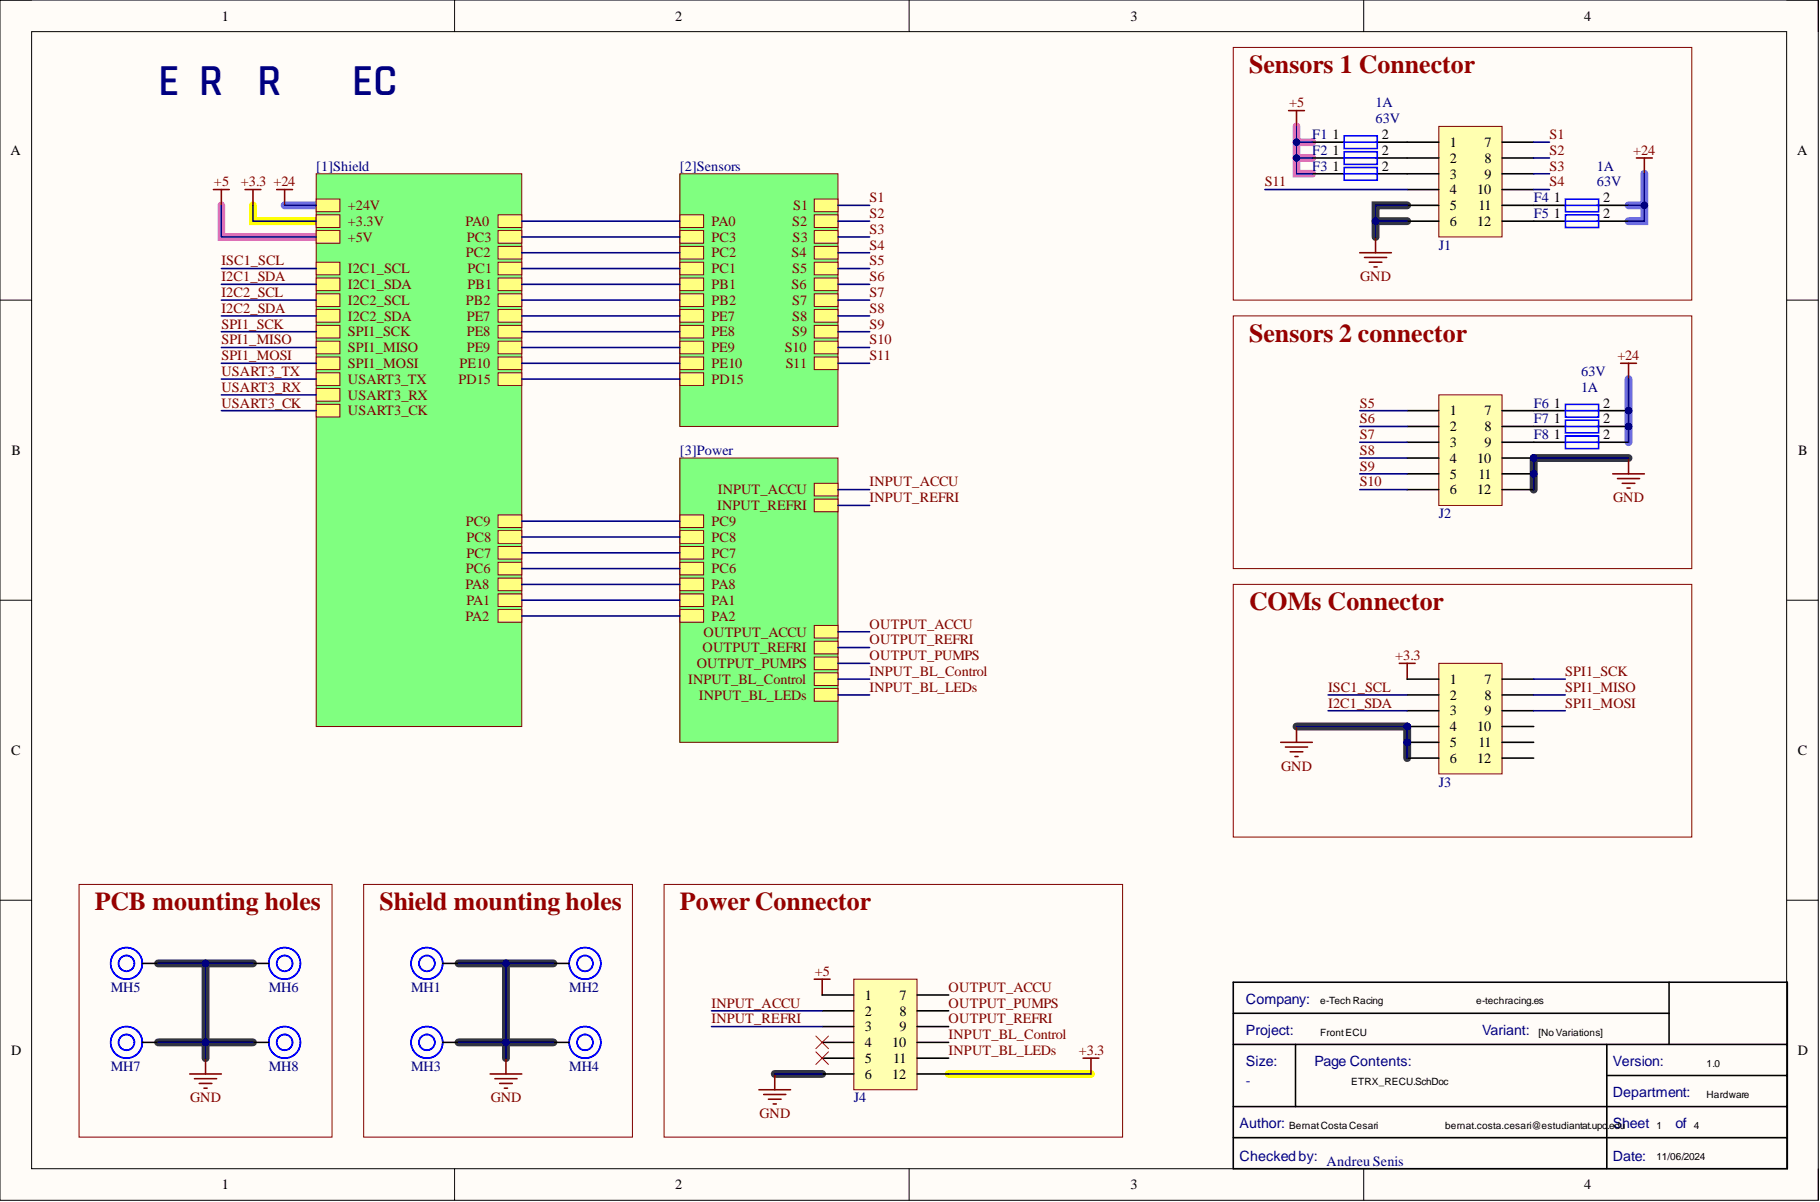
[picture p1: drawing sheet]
<svg xmlns="http://www.w3.org/2000/svg" width="292mm" height="193mm" viewBox="0 0 292 193" stroke-linecap="round" stroke-linejoin="round" font-family="sans-serif">
<defs><g id="words">
<text font-size="7.2" fill="#000080" x="25.4" y="15.3">ETRX Rear ECU</text>
<g font-size="4.1" fill="#980000">
<text x="200.5" y="11.8">Sensors 1 Connector</text>
<text x="200.5" y="54.9">Sensors 2 connector</text>
<text x="200.5" y="98">COMs Connector</text>
<text x="15.2" y="146.1">PCB mounting holes</text>
<text x="60.9" y="146.1">Shield mounting holes</text>
<text x="109.1" y="146.1">Power Connector</text>
</g>
<g font-size="2.3">
<text x="35.6" y="3.3">1</text>
<text x="108.4" y="3.3">2</text>
<text x="181.4" y="3.3">3</text>
<text x="254.3" y="3.3">4</text>
<text x="213.8" y="22.3">1</text>
<text x="221.8" y="22.3">2</text>
<text x="232.7" y="23.6">1</text>
<text x="238.3" y="23.6">7</text>
<text x="1.7" y="24.9">A</text>
<text x="213.8" y="24.9">1</text>
<text x="213.8" y="27.4">1</text>
<text x="221.8" y="24.9">2</text>
<text x="221.8" y="27.4">2</text>
<text x="232.7" y="26.1">2</text>
<text x="232.7" y="28.7">3</text>
<text x="238.3" y="26.1">8</text>
<text x="238.3" y="28.7">9</text>
<text x="288.4" y="24.9">A</text>
<text x="232.7" y="31.2">4</text>
<text x="232.7" y="33.7">5</text>
<text x="237.1" y="31.2">10</text>
<text x="237.3" y="33.7">11</text>
<text x="249.4" y="32.5">1</text>
<text x="249.4" y="35">1</text>
<text x="257.3" y="32.5">2</text>
<text x="257.3" y="35">2</text>
<text x="232.7" y="36.3">6</text>
<text x="237.1" y="36.3">12</text>
<text x="249.4" y="65.4">1</text>
<text x="257.3" y="65.4">2</text>
<text x="232.7" y="66.7">1</text>
<text x="232.7" y="69.2">2</text>
<text x="232.7" y="71.8">3</text>
<text x="238.3" y="66.7">7</text>
<text x="238.3" y="69.2">8</text>
<text x="238.3" y="71.8">9</text>
<text x="249.4" y="68">1</text>
<text x="249.4" y="70.5">1</text>
<text x="257.3" y="68">2</text>
<text x="257.3" y="70.5">2</text>
<text x="1.9" y="73">B</text>
<text x="232.7" y="74.3">4</text>
<text x="232.7" y="76.8">5</text>
<text x="237.1" y="74.3">10</text>
<text x="237.3" y="76.8">11</text>
<text x="288.6" y="73">B</text>
<text x="232.7" y="79.4">6</text>
<text x="237.1" y="79.4">12</text>
<text x="232.7" y="109.8">1</text>
<text x="232.7" y="112.3">2</text>
<text x="238.3" y="109.8">7</text>
<text x="238.3" y="112.3">8</text>
<text x="232.7" y="114.9">3</text>
<text x="232.7" y="117.4">4</text>
<text x="232.7" y="119.9">5</text>
<text x="237.1" y="117.4">10</text>
<text x="237.3" y="119.9">11</text>
<text x="238.3" y="114.9">9</text>
<text x="1.8" y="121.2">C</text>
<text x="232.7" y="122.5">6</text>
<text x="237.1" y="122.5">12</text>
<text x="288.5" y="121.2">C</text>
<text x="138.8" y="160.5">1</text>
<text x="144.4" y="160.5">7</text>
<text x="138.8" y="163">2</text>
<text x="138.8" y="165.6">3</text>
<text x="144.4" y="163">8</text>
<text x="144.4" y="165.6">9</text>
<text x="1.8" y="169.4">D</text>
<text x="138.8" y="168.1">4</text>
<text x="138.8" y="170.6">5</text>
<text x="138.8" y="173.2">6</text>
<text x="143.2" y="168.1">10</text>
<text x="143.2" y="173.2">12</text>
<text x="143.4" y="170.6">11</text>
<text x="288.5" y="169.4">D</text>
<text x="35.6" y="190.9">1</text>
<text x="108.4" y="190.9">2</text>
<text x="181.4" y="190.9">3</text>
<text x="254.3" y="190.9">4</text>
</g>
<g font-size="2.3" fill="#800000">
<text x="206.9" y="17.2">+5</text>
<text x="248.7" y="22.3">S1</text>
<text x="34.3" y="29.9">+5</text>
<text x="38.7" y="29.9">+3.3 +24</text>
<text x="203" y="29.9">S11</text>
<text x="248.7" y="24.9">S2</text>
<text x="248.7" y="27.4">S3</text>
<text x="248.7" y="29.9">S4</text>
<text x="262.1" y="24.9">+24</text>
<text x="55.8" y="33.7">+24V</text>
<text x="127.3" y="33.7">S1</text>
<text x="139.6" y="32.5">S1</text>
<text x="139.6" y="35">S2</text>
<text x="55.8" y="36.3">+3.3V</text>
<text x="55.8" y="38.8">+5V</text>
<text x="74.7" y="36.3">PA0</text>
<text x="74.8" y="41.3">PC2</text>
<text x="74.9" y="38.8">PC3</text>
<text x="114.2" y="38.8">PC3</text>
<text x="114.2" y="41.3">PC2</text>
<text x="114.2" y="36.3">PA0</text>
<text x="127" y="41.3">S4</text>
<text x="127.1" y="36.3">S2</text>
<text x="127.2" y="38.8">S3</text>
<text x="139.6" y="37.5">S3</text>
<text x="139.6" y="40.1">S4</text>
<text x="35.5" y="42.6">ISC1_SCL</text>
<text x="35.5" y="45.1">I2C1_SDA</text>
<text x="35.5" y="47.7">I2C2_SCL</text>
<text x="55.8" y="43.9">I2C1_SCL</text>
<text x="55.8" y="46.4">I2C1_SDA</text>
<text x="75" y="43.9">PC1</text>
<text x="75" y="46.4">PB1</text>
<text x="114.2" y="43.9">PC1</text>
<text x="114.2" y="46.4">PB1</text>
<text x="127" y="46.4">S6</text>
<text x="127.1" y="43.9">S5</text>
<text x="139.6" y="42.6">S5</text>
<text x="139.6" y="45.1">S6</text>
<text x="139.6" y="47.7">S7</text>
<text x="218.3" y="45.1">GND</text>
<text x="35.5" y="50.2">I2C2_SDA</text>
<text x="35.5" y="52.7">SPI1_SCK</text>
<text x="55.8" y="48.9">I2C2_SCL</text>
<text x="55.8" y="51.5">I2C2_SDA</text>
<text x="74.8" y="48.9">PB2</text>
<text x="74.9" y="51.5">PE7</text>
<text x="114.2" y="48.9">PB2</text>
<text x="114.2" y="51.5">PE7</text>
<text x="127.1" y="48.9">S7</text>
<text x="127.1" y="51.5">S8</text>
<text x="139.6" y="50.2">S8</text>
<text x="139.6" y="52.7">S9</text>
<text x="35.5" y="55.3">SPI1_MISO</text>
<text x="35.5" y="57.8">SPI1_MOSI</text>
<text x="55.8" y="54">SPI1_SCK</text>
<text x="55.8" y="56.5">SPI1_MISO</text>
<text x="55.8" y="59.1">SPI1_MOSI</text>
<text x="73.8" y="59.1">PE10</text>
<text x="74.9" y="54">PE8</text>
<text x="74.9" y="56.5">PE9</text>
<text x="114.2" y="54">PE8</text>
<text x="114.2" y="56.5">PE9</text>
<text x="114.2" y="59.1">PE10</text>
<text x="125.9" y="56.5">S10</text>
<text x="126.1" y="59.1">S11</text>
<text x="127.1" y="54">S9</text>
<text x="139.6" y="55.3">S10</text>
<text x="139.6" y="57.8">S11</text>
<text x="259.6" y="57.8">+24</text>
<text x="35.5" y="60.4">USART3_TX</text>
<text x="35.5" y="62.9">USART3_RX</text>
<text x="35.5" y="65.4">USART3_CK</text>
<text x="55.8" y="61.6">USART3_TX</text>
<text x="55.8" y="64.2">USART3_RX</text>
<text x="73.6" y="61.6">PD15</text>
<text x="114.2" y="61.6">PD15</text>
<text x="218.2" y="65.4">S5</text>
<text x="55.8" y="66.7">USART3_CK</text>
<text x="218.2" y="70.5">S7</text>
<text x="218.2" y="68">S6</text>
<text x="218.2" y="73">S8</text>
<text x="218.2" y="75.6">S9</text>
<text x="115.1" y="81.9">INPUT_REFRI</text>
<text x="115.2" y="79.4">INPUT_ACCU</text>
<text x="139.6" y="78.1">INPUT_ACCU</text>
<text x="139.6" y="80.6">INPUT_REFRI</text>
<text x="218.2" y="78.1">S10</text>
<text x="258.9" y="80.6">GND</text>
<text x="74.8" y="84.4">PC9</text>
<text x="74.9" y="87">PC8</text>
<text x="74.9" y="89.5">PC7</text>
<text x="114.2" y="84.4">PC9</text>
<text x="114.2" y="87">PC8</text>
<text x="114.2" y="89.5">PC7</text>
<text x="74.7" y="94.6">PA8</text>
<text x="74.8" y="92">PC6</text>
<text x="114.2" y="94.6">PA8</text>
<text x="114.2" y="92">PC6</text>
<text x="74.7" y="99.6">PA2</text>
<text x="74.9" y="97.1">PA1</text>
<text x="114.2" y="97.1">PA1</text>
<text x="114.2" y="99.6">PA2</text>
<text x="139.6" y="100.9">OUTPUT_ACCU</text>
<text x="111.8" y="107.3">OUTPUT_PUMPS</text>
<text x="112.8" y="104.7">OUTPUT_REFRI</text>
<text x="112.9" y="102.2">OUTPUT_ACCU</text>
<text x="139.6" y="103.5">OUTPUT_REFRI</text>
<text x="139.6" y="106">OUTPUT_PUMPS</text>
<text x="223.9" y="106">+3.3</text>
<text x="110.5" y="109.8">INPUT_BL_Control</text>
<text x="112.2" y="112.3">INPUT_BL_LEDs</text>
<text x="139.6" y="108.5">INPUT_BL_Control</text>
<text x="139.6" y="111.1">INPUT_BL_LEDs</text>
<text x="213.2" y="111.1">ISC1_SCL</text>
<text x="213.2" y="113.6">I2C1_SDA</text>
<text x="251.2" y="108.5">SPI1_SCK</text>
<text x="251.2" y="111.1">SPI1_MISO</text>
<text x="251.2" y="113.6">SPI1_MOSI</text>
<text x="205.6" y="123.7">GND</text>
<text x="114.2" y="161.8">INPUT_ACCU</text>
<text x="130.8" y="156.7">+5</text>
<text x="152.3" y="159.2">OUTPUT_ACCU</text>
<text x="152.3" y="161.8">OUTPUT_PUMPS</text>
<text x="114.2" y="164.3">INPUT_REFRI</text>
<text x="152.3" y="166.8">INPUT_BL_Control</text>
<text x="152.3" y="164.3">OUTPUT_REFRI</text>
<text x="152.3" y="169.4">INPUT_BL_LEDs</text>
<text x="173.1" y="169.4">+3.3</text>
<text x="30.5" y="177">GND</text>
<text x="78.7" y="177">GND</text>
<text x="121.9" y="179.5">GND</text>
</g>
<g font-size="2.3" fill="#000080">
<text x="220.8" y="17.2">1A</text>
<text x="210.6" y="22.3">F1</text>
<text x="220.8" y="19.8">63V</text>
<text x="50.8" y="27.4">[1]Shield</text>
<text x="109.1" y="27.4">[2]Sensors</text>
<text x="210.6" y="24.9">F2</text>
<text x="210.6" y="27.4">F3</text>
<text x="256.3" y="27.4">1A</text>
<text x="256.3" y="29.9">63V</text>
<text x="246.1" y="32.5">F4</text>
<text x="246.1" y="35">F5</text>
<text x="230.9" y="40.1">J1</text>
<text x="246.1" y="65.4">F6</text>
<text x="253.8" y="62.9">1A</text>
<text x="253.8" y="60.4">63V</text>
<text x="246.1" y="68">F7</text>
<text x="246.1" y="70.5">F8</text>
<text x="109.1" y="73">[3]Power</text>
<text x="230.9" y="83.2">J2</text>
<text x="230.9" y="126.3">J3</text>
<text x="17.8" y="159.2">MH5</text>
<text x="43.1" y="159.2">MH6</text>
<text x="66" y="159.2">MH1</text>
<text x="91.4" y="159.2">MH2</text>
<text x="200" y="161.2">Company:</text>
<text x="200" y="166.2">Project:</text>
<text x="237.9" y="166.2">Variant:</text>
<text x="17.8" y="171.9">MH7</text>
<text x="43.1" y="171.9">MH8</text>
<text x="66" y="171.9">MH3</text>
<text x="91.4" y="171.9">MH4</text>
<text x="200" y="171.1">Size:</text>
<text x="211" y="171.1">Page Contents:</text>
<text x="258.8" y="171.1">Version:</text>
<text x="137" y="177">J4</text>
<text x="200" y="174.2">-</text>
<text x="258.8" y="176.1">Department:</text>
<text x="198.9" y="181.1">Author:</text>
<text x="258.8" y="181.1">Sheet</text>
<text x="268.9" y="181.1">of</text>
<text x="198.9" y="186.4">Checked by:</text>
<text x="212.9" y="187.1">Andreu Senis</text>
<text x="258.8" y="186.4">Date:</text>
</g>
<g font-size="1.6">
<text x="211.9" y="161.3">e-Tech Racing</text>
<text x="236.9" y="161.3">e-techracing.es</text>
<text x="211.9" y="166.2">FrontECU</text>
<text x="246.9" y="166.2">[No Variations]</text>
<text x="273.9" y="171.2">1.0</text>
<text x="216.9" y="174.2">ETRX_RECU.SchDoc</text>
<text x="273.9" y="176.2">Hardware</text>
<text x="206.9" y="181.2">BernatCosta Cesari</text>
<text x="231.9" y="181.3">bernat.costa.cesari@estudiantat.upc</text>
<text x="257.9" y="181.3">.edu</text>
<text x="265.9" y="181.2">1</text>
<text x="271.9" y="181.2">4</text>
<text x="265.9" y="186.2">11/06/2024</text>
</g>
</g></defs>
<path d="M0 0h291.8v192.7h-291.8z" fill-rule="evenodd" fill="#fffcf8"/>
<path d="M0 0h291.8v192.7h-291.8z" fill="none" stroke="#000" stroke-width=".16"/>
<path d="M5.1 5.1h281.6v182.5h-281.6z" fill-rule="evenodd" fill="#fffcf8"/>
<g fill="none" stroke="#000" stroke-width=".16">
<path d="M0 0h5.1M5.1 5.1h281.6v182.5h-281.6zM73 0v5.1M145.9 0v5.1M218.9 0v5.1M286.7 0h5.1v5.1M0 48.2h5.1M286.7 48.2h5.1M0 96.4h5.1M286.7 96.4h5.1M0 144.5h5.1M286.7 144.5h5.1"/>
<path d="M73 187.6v5.1M145.9 187.6v5.1M218.9 187.6v5.1M291.8 187.6v5.1"/>
</g>
<path d="M220.8 35.5h5M225.8 33h-5v5M261.4 73.5h-15.3v5.1M208.1 116.6h17.7v5.1M25.4 154.7h15.2M33 154.7v15.2M73.6 154.7h15.2M81.2 154.7v12.6h7.6M25.4 167.3h15.2M73.6 167.3h7.6v2.6M124.3 172.4h7.7" fill="none" stroke="#323543" stroke-width="1.3"/>
<path d="M45.7 33h5.1M261.4 33h2.5M263.9 27.9v7.6h-2.5M261.4 60.9v10.1" fill="none" stroke="#6e6eff" stroke-width="1.3"/>
<path d="M40.6 33v2.5h10.2M152.3 172.4h22.8" fill="none" stroke="#ff0" stroke-width="1.3"/>
<path d="M35.5 33v5h15.3M208.1 20.3v7.6h2.5M208.1 25.4h2.5M208.1 22.8h2.5" fill="none" stroke="#ff6eff" stroke-width="1.3"/>
<path d="M197.9 157.7h89v29.9h-89zM267.9 157.7v10M197.9 177.7h89M197.9 167.7h89M197.9 162.7h70M207.9 167.7v10M257.9 167.7v19.9M257.9 172.7h29M197.9 182.6h89" fill="none" stroke="#000" stroke-width=".25"/>
<path d="M50.8 27.9h32.9v88.7h-32.9z" fill-rule="evenodd" fill="#80ff80"/>
<path d="M50.8 27.9h32.9v88.7h-32.9z" fill="none" stroke="#800000" stroke-width=".16"/>
<path d="M50.8 32h3.8v2h-3.8z" fill-rule="evenodd" fill="#ffff80"/>
<path d="M50.8 32h3.8v2h-3.8z" fill="none" stroke="#800000" stroke-width=".16"/>
<path d="M50.8 34.5h3.8v2h-3.8z" fill-rule="evenodd" fill="#ffff80"/>
<path d="M50.8 34.5h3.8v2h-3.8z" fill="none" stroke="#800000" stroke-width=".16"/>
<path d="M50.8 37h3.8v2.1h-3.8z" fill-rule="evenodd" fill="#ffff80"/>
<path d="M50.8 37h3.8v2.1h-3.8z" fill="none" stroke="#800000" stroke-width=".16"/>
<path d="M50.8 42.1h3.8v2h-3.8z" fill-rule="evenodd" fill="#ffff80"/>
<path d="M50.8 42.1h3.8v2h-3.8z" fill="none" stroke="#800000" stroke-width=".16"/>
<path d="M50.8 44.6h3.8v2.1h-3.8z" fill-rule="evenodd" fill="#ffff80"/>
<path d="M50.8 44.6h3.8v2.1h-3.8z" fill="none" stroke="#800000" stroke-width=".16"/>
<path d="M50.8 47.2h3.8v2h-3.8z" fill-rule="evenodd" fill="#ffff80"/>
<path d="M50.8 47.2h3.8v2h-3.8z" fill="none" stroke="#800000" stroke-width=".16"/>
<path d="M50.8 49.7h3.8v2h-3.8z" fill-rule="evenodd" fill="#ffff80"/>
<path d="M50.8 49.7h3.8v2h-3.8z" fill="none" stroke="#800000" stroke-width=".16"/>
<path d="M50.8 52.2h3.8v2.1h-3.8z" fill-rule="evenodd" fill="#ffff80"/>
<path d="M50.8 52.2h3.8v2.1h-3.8z" fill="none" stroke="#800000" stroke-width=".16"/>
<path d="M50.8 54.8h3.8v2h-3.8z" fill-rule="evenodd" fill="#ffff80"/>
<path d="M50.8 54.8h3.8v2h-3.8z" fill="none" stroke="#800000" stroke-width=".16"/>
<path d="M50.8 57.3h3.8v2h-3.8z" fill-rule="evenodd" fill="#ffff80"/>
<path d="M50.8 57.3h3.8v2h-3.8z" fill="none" stroke="#800000" stroke-width=".16"/>
<path d="M50.8 59.8h3.8v2.1h-3.8z" fill-rule="evenodd" fill="#ffff80"/>
<path d="M50.8 59.8h3.8v2.1h-3.8z" fill="none" stroke="#800000" stroke-width=".16"/>
<path d="M50.8 62.4h3.8v2h-3.8z" fill-rule="evenodd" fill="#ffff80"/>
<path d="M50.8 62.4h3.8v2h-3.8z" fill="none" stroke="#800000" stroke-width=".16"/>
<path d="M50.8 64.9h3.8v2h-3.8z" fill-rule="evenodd" fill="#ffff80"/>
<path d="M50.8 64.9h3.8v2h-3.8z" fill="none" stroke="#800000" stroke-width=".16"/>
<path d="M79.9 97.9h3.8v2h-3.8z" fill-rule="evenodd" fill="#ffff80"/>
<path d="M79.9 97.9h3.8v2h-3.8z" fill="none" stroke="#800000" stroke-width=".16"/>
<path d="M79.9 95.3h3.8v2.1h-3.8z" fill-rule="evenodd" fill="#ffff80"/>
<path d="M79.9 95.3h3.8v2.1h-3.8z" fill="none" stroke="#800000" stroke-width=".16"/>
<path d="M79.9 34.5h3.8v2h-3.8z" fill-rule="evenodd" fill="#ffff80"/>
<path d="M79.9 34.5h3.8v2h-3.8z" fill="none" stroke="#800000" stroke-width=".16"/>
<path d="M79.9 37h3.8v2.1h-3.8z" fill-rule="evenodd" fill="#ffff80"/>
<path d="M79.9 37h3.8v2.1h-3.8z" fill="none" stroke="#800000" stroke-width=".16"/>
<path d="M79.9 39.6h3.8v2h-3.8z" fill-rule="evenodd" fill="#ffff80"/>
<path d="M79.9 39.6h3.8v2h-3.8z" fill="none" stroke="#800000" stroke-width=".16"/>
<path d="M79.9 42.1h3.8v2h-3.8z" fill-rule="evenodd" fill="#ffff80"/>
<path d="M79.9 42.1h3.8v2h-3.8z" fill="none" stroke="#800000" stroke-width=".16"/>
<path d="M79.9 44.6h3.8v2.1h-3.8z" fill-rule="evenodd" fill="#ffff80"/>
<path d="M79.9 44.6h3.8v2.1h-3.8z" fill="none" stroke="#800000" stroke-width=".16"/>
<path d="M79.9 47.2h3.8v2h-3.8z" fill-rule="evenodd" fill="#ffff80"/>
<path d="M79.9 47.2h3.8v2h-3.8z" fill="none" stroke="#800000" stroke-width=".16"/>
<path d="M79.9 49.7h3.8v2h-3.8z" fill-rule="evenodd" fill="#ffff80"/>
<path d="M79.9 49.7h3.8v2h-3.8z" fill="none" stroke="#800000" stroke-width=".16"/>
<path d="M79.9 52.2h3.8v2.1h-3.8z" fill-rule="evenodd" fill="#ffff80"/>
<path d="M79.9 52.2h3.8v2.1h-3.8z" fill="none" stroke="#800000" stroke-width=".16"/>
<path d="M79.9 54.8h3.8v2h-3.8z" fill-rule="evenodd" fill="#ffff80"/>
<path d="M79.9 54.8h3.8v2h-3.8z" fill="none" stroke="#800000" stroke-width=".16"/>
<path d="M79.9 57.3h3.8v2h-3.8z" fill-rule="evenodd" fill="#ffff80"/>
<path d="M79.9 57.3h3.8v2h-3.8z" fill="none" stroke="#800000" stroke-width=".16"/>
<path d="M79.9 92.8h3.8v2h-3.8z" fill-rule="evenodd" fill="#ffff80"/>
<path d="M79.9 92.8h3.8v2h-3.8z" fill="none" stroke="#800000" stroke-width=".16"/>
<path d="M79.9 82.7h3.8v2h-3.8z" fill-rule="evenodd" fill="#ffff80"/>
<path d="M79.9 82.7h3.8v2h-3.8z" fill="none" stroke="#800000" stroke-width=".16"/>
<path d="M79.9 85.2h3.8v2h-3.8z" fill-rule="evenodd" fill="#ffff80"/>
<path d="M79.9 85.2h3.8v2h-3.8z" fill="none" stroke="#800000" stroke-width=".16"/>
<path d="M79.9 87.7h3.8v2.1h-3.8z" fill-rule="evenodd" fill="#ffff80"/>
<path d="M79.9 87.7h3.8v2.1h-3.8z" fill="none" stroke="#800000" stroke-width=".16"/>
<path d="M79.9 90.3h3.8v2h-3.8z" fill-rule="evenodd" fill="#ffff80"/>
<path d="M79.9 90.3h3.8v2h-3.8z" fill="none" stroke="#800000" stroke-width=".16"/>
<path d="M79.9 59.8h3.8v2.1h-3.8z" fill-rule="evenodd" fill="#ffff80"/>
<path d="M79.9 59.8h3.8v2.1h-3.8z" fill="none" stroke="#800000" stroke-width=".16"/>
<path d="M109.1 27.9h25.4v40.6h-25.4z" fill-rule="evenodd" fill="#80ff80"/>
<path d="M109.1 27.9h25.4v40.6h-25.4z" fill="none" stroke="#800000" stroke-width=".16"/>
<path d="M109.1 37h3.8v2.1h-3.8z" fill-rule="evenodd" fill="#ffff80"/>
<path d="M109.1 37h3.8v2.1h-3.8z" fill="none" stroke="#800000" stroke-width=".16"/>
<path d="M109.1 39.6h3.8v2h-3.8z" fill-rule="evenodd" fill="#ffff80"/>
<path d="M109.1 39.6h3.8v2h-3.8z" fill="none" stroke="#800000" stroke-width=".16"/>
<path d="M109.1 42.1h3.8v2h-3.8z" fill-rule="evenodd" fill="#ffff80"/>
<path d="M109.1 42.1h3.8v2h-3.8z" fill="none" stroke="#800000" stroke-width=".16"/>
<path d="M109.1 44.6h3.8v2.1h-3.8z" fill-rule="evenodd" fill="#ffff80"/>
<path d="M109.1 44.6h3.8v2.1h-3.8z" fill="none" stroke="#800000" stroke-width=".16"/>
<path d="M109.1 47.2h3.8v2h-3.8z" fill-rule="evenodd" fill="#ffff80"/>
<path d="M109.1 47.2h3.8v2h-3.8z" fill="none" stroke="#800000" stroke-width=".16"/>
<path d="M109.1 49.7h3.8v2h-3.8z" fill-rule="evenodd" fill="#ffff80"/>
<path d="M109.1 49.7h3.8v2h-3.8z" fill="none" stroke="#800000" stroke-width=".16"/>
<path d="M109.1 52.2h3.8v2.1h-3.8z" fill-rule="evenodd" fill="#ffff80"/>
<path d="M109.1 52.2h3.8v2.1h-3.8z" fill="none" stroke="#800000" stroke-width=".16"/>
<path d="M109.1 54.8h3.8v2h-3.8z" fill-rule="evenodd" fill="#ffff80"/>
<path d="M109.1 54.8h3.8v2h-3.8z" fill="none" stroke="#800000" stroke-width=".16"/>
<path d="M109.1 57.3h3.8v2h-3.8z" fill-rule="evenodd" fill="#ffff80"/>
<path d="M109.1 57.3h3.8v2h-3.8z" fill="none" stroke="#800000" stroke-width=".16"/>
<path d="M130.7 32h3.8v2h-3.8z" fill-rule="evenodd" fill="#ffff80"/>
<path d="M130.7 32h3.8v2h-3.8z" fill="none" stroke="#800000" stroke-width=".16"/>
<path d="M130.7 34.5h3.8v2h-3.8z" fill-rule="evenodd" fill="#ffff80"/>
<path d="M130.7 34.5h3.8v2h-3.8z" fill="none" stroke="#800000" stroke-width=".16"/>
<path d="M130.7 37h3.8v2.1h-3.8z" fill-rule="evenodd" fill="#ffff80"/>
<path d="M130.7 37h3.8v2.1h-3.8z" fill="none" stroke="#800000" stroke-width=".16"/>
<path d="M130.7 39.6h3.8v2h-3.8z" fill-rule="evenodd" fill="#ffff80"/>
<path d="M130.7 39.6h3.8v2h-3.8z" fill="none" stroke="#800000" stroke-width=".16"/>
<path d="M130.7 42.1h3.8v2h-3.8z" fill-rule="evenodd" fill="#ffff80"/>
<path d="M130.7 42.1h3.8v2h-3.8z" fill="none" stroke="#800000" stroke-width=".16"/>
<path d="M130.7 44.6h3.8v2.1h-3.8z" fill-rule="evenodd" fill="#ffff80"/>
<path d="M130.7 44.6h3.8v2.1h-3.8z" fill="none" stroke="#800000" stroke-width=".16"/>
<path d="M130.7 47.2h3.8v2h-3.8z" fill-rule="evenodd" fill="#ffff80"/>
<path d="M130.7 47.2h3.8v2h-3.8z" fill="none" stroke="#800000" stroke-width=".16"/>
<path d="M130.7 49.7h3.8v2h-3.8z" fill-rule="evenodd" fill="#ffff80"/>
<path d="M130.7 49.7h3.8v2h-3.8z" fill="none" stroke="#800000" stroke-width=".16"/>
<path d="M130.7 52.2h3.8v2.1h-3.8z" fill-rule="evenodd" fill="#ffff80"/>
<path d="M130.7 52.2h3.8v2.1h-3.8z" fill="none" stroke="#800000" stroke-width=".16"/>
<path d="M130.7 54.8h3.8v2h-3.8z" fill-rule="evenodd" fill="#ffff80"/>
<path d="M130.7 54.8h3.8v2h-3.8z" fill="none" stroke="#800000" stroke-width=".16"/>
<path d="M109.1 34.5h3.8v2h-3.8z" fill-rule="evenodd" fill="#ffff80"/>
<path d="M109.1 34.5h3.8v2h-3.8z" fill="none" stroke="#800000" stroke-width=".16"/>
<path d="M109.1 59.8h3.8v2.1h-3.8z" fill-rule="evenodd" fill="#ffff80"/>
<path d="M109.1 59.8h3.8v2.1h-3.8z" fill="none" stroke="#800000" stroke-width=".16"/>
<path d="M130.7 57.3h3.8v2h-3.8z" fill-rule="evenodd" fill="#ffff80"/>
<path d="M130.7 57.3h3.8v2h-3.8z" fill="none" stroke="#800000" stroke-width=".16"/>
<path d="M109.1 73.5h25.4v45.7h-25.4z" fill-rule="evenodd" fill="#80ff80"/>
<path d="M109.1 73.5h25.4v45.7h-25.4z" fill="none" stroke="#800000" stroke-width=".16"/>
<path d="M109.1 92.8h3.8v2h-3.8z" fill-rule="evenodd" fill="#ffff80"/>
<path d="M109.1 92.8h3.8v2h-3.8z" fill="none" stroke="#800000" stroke-width=".16"/>
<path d="M109.1 82.7h3.8v2h-3.8z" fill-rule="evenodd" fill="#ffff80"/>
<path d="M109.1 82.7h3.8v2h-3.8z" fill="none" stroke="#800000" stroke-width=".16"/>
<path d="M109.1 85.2h3.8v2h-3.8z" fill-rule="evenodd" fill="#ffff80"/>
<path d="M109.1 85.2h3.8v2h-3.8z" fill="none" stroke="#800000" stroke-width=".16"/>
<path d="M109.1 87.7h3.8v2.1h-3.8z" fill-rule="evenodd" fill="#ffff80"/>
<path d="M109.1 87.7h3.8v2.1h-3.8z" fill="none" stroke="#800000" stroke-width=".16"/>
<path d="M109.1 90.3h3.8v2h-3.8z" fill-rule="evenodd" fill="#ffff80"/>
<path d="M109.1 90.3h3.8v2h-3.8z" fill="none" stroke="#800000" stroke-width=".16"/>
<path d="M130.7 77.6h3.8v2h-3.8z" fill-rule="evenodd" fill="#ffff80"/>
<path d="M130.7 77.6h3.8v2h-3.8z" fill="none" stroke="#800000" stroke-width=".16"/>
<path d="M130.7 80.1h3.8v2.1h-3.8z" fill-rule="evenodd" fill="#ffff80"/>
<path d="M130.7 80.1h3.8v2.1h-3.8z" fill="none" stroke="#800000" stroke-width=".16"/>
<path d="M130.7 100.4h3.8v2h-3.8z" fill-rule="evenodd" fill="#ffff80"/>
<path d="M130.7 100.4h3.8v2h-3.8z" fill="none" stroke="#800000" stroke-width=".16"/>
<path d="M130.7 102.9h3.8v2.1h-3.8z" fill-rule="evenodd" fill="#ffff80"/>
<path d="M130.7 102.9h3.8v2.1h-3.8z" fill="none" stroke="#800000" stroke-width=".16"/>
<path d="M130.7 105.5h3.8v2h-3.8z" fill-rule="evenodd" fill="#ffff80"/>
<path d="M130.7 105.5h3.8v2h-3.8z" fill="none" stroke="#800000" stroke-width=".16"/>
<path d="M109.1 95.3h3.8v2.1h-3.8z" fill-rule="evenodd" fill="#ffff80"/>
<path d="M109.1 95.3h3.8v2.1h-3.8z" fill="none" stroke="#800000" stroke-width=".16"/>
<path d="M109.1 97.9h3.8v2h-3.8z" fill-rule="evenodd" fill="#ffff80"/>
<path d="M109.1 97.9h3.8v2h-3.8z" fill="none" stroke="#800000" stroke-width=".16"/>
<path d="M130.7 108h3.8v2h-3.8z" fill-rule="evenodd" fill="#ffff80"/>
<path d="M130.7 108h3.8v2h-3.8z" fill="none" stroke="#800000" stroke-width=".16"/>
<path d="M130.7 110.6h3.8v2h-3.8z" fill-rule="evenodd" fill="#ffff80"/>
<path d="M197.9 7.6h73.6v40.6h-73.6zM197.9 50.7h73.6v40.6h-73.6zM197.9 93.8h73.6v40.6h-73.6zM130.7 110.6h3.8v2h-3.8zM12.7 142h40.6v40.6h-40.6zM58.4 142h43.1v40.6h-43.1z" fill="none" stroke="#800000" stroke-width=".16"/>
<g fill="none" stroke="#800000" stroke-width=".25">
<path d="M34.3 30.4h2.5M35.5 30.4v2.6M39.3 30.4h2.6M40.6 30.4v2.6M44.4 30.4h2.5M45.7 30.4v2.6M260.1 58.3h2.5M261.4 58.3v2.6M258.8 76.1h5.1M259.6 76.8h3.5M260.4 77.6h2M261.1 78.4h.5"/>
<path d="M261.4 73.5v2.6M205.5 119.2h5.1M206.3 119.9h3.6M208.1 116.6v2.6M224.6 106.5h2.5M225.8 106.5v2.5M207.1 120.7h2M207.8 121.5h.5M30.5 172.4h5M31.2 173.2h3.6M32 173.9h2M32.7 174.7h.5"/>
<path d="M33 169.9v2.5M78.7 172.4h5M79.4 173.2h3.6M80.2 173.9h2M80.9 174.7h.6M81.2 169.9v2.5"/>
</g>
<g fill="none" stroke="#00f" stroke-width=".25">
<circle cx="20.3" cy="154.7" r="1.27"/>
<circle cx="20.3" cy="154.7" r="2.54"/>
<circle cx="45.7" cy="154.7" r="1.27"/>
<circle cx="45.7" cy="154.7" r="2.54"/>
<circle cx="68.5" cy="154.7" r="1.27"/>
<circle cx="68.5" cy="154.7" r="2.54"/>
<circle cx="93.9" cy="154.7" r="1.27"/>
<circle cx="93.9" cy="154.7" r="2.54"/>
<circle cx="20.3" cy="167.3" r="1.27"/>
<circle cx="20.3" cy="167.3" r="2.54"/>
<circle cx="45.7" cy="167.3" r="1.27"/>
<circle cx="45.7" cy="167.3" r="2.54"/>
<circle cx="68.5" cy="167.3" r="1.27"/>
<circle cx="68.5" cy="167.3" r="2.54"/>
<circle cx="93.9" cy="167.3" r="1.27"/>
<circle cx="93.9" cy="167.3" r="2.54"/>
</g>
<path d="M22.8 154.7h2.6M40.6 154.7h2.5M71.1 154.7h2.5M88.8 154.7h2.6M22.8 167.3h2.6M40.6 167.3h2.5M71.1 167.3h2.5M88.8 167.3h2.6" fill="none" stroke="#000" stroke-width=".25"/>
<circle cx="261.4" cy="65.9" r=".51" fill="#000080"/>
<circle cx="261.4" cy="65.9" r=".51" fill="none" stroke="#000080" stroke-width=".16"/>
<path d="M246.1 65.9h5.1M256.3 65.9h5.1" fill="none" stroke="#000" stroke-width=".25"/>
<circle cx="261.4" cy="65.9" r=".51" fill="#000080"/>
<circle cx="261.4" cy="65.9" r=".51" fill="none" stroke="#000080" stroke-width=".16"/>
<path d="M251.2 64.9h5.4v2.1h-5.4zM251.2 65.9h5.4" fill="none" stroke="#00f" stroke-width=".25"/>
<circle cx="261.4" cy="68.5" r=".51" fill="#000080"/>
<circle cx="261.4" cy="68.5" r=".51" fill="none" stroke="#000080" stroke-width=".16"/>
<path d="M246.1 68.5h5.1M256.3 68.5h5.1" fill="none" stroke="#000" stroke-width=".25"/>
<circle cx="261.4" cy="68.5" r=".51" fill="#000080"/>
<circle cx="261.4" cy="68.5" r=".51" fill="none" stroke="#000080" stroke-width=".16"/>
<g fill="none" stroke="#00f" stroke-width=".25">
<path d="M215.7 21.8h5.3v2.1h-5.3zM215.7 24.4h5.3v2h-5.3zM215.7 26.9h5.3v2h-5.3zM215.7 22.8h5.3M215.7 25.4h5.3M215.7 27.9h5.3M251.2 32h5.4v2h-5.4zM251.2 34.5h5.4v2h-5.4zM251.2 33h5.4M251.2 35.5h5.4M251.2 67.5h5.4v2h-5.4zM251.2 70h5.4v2h-5.4z"/>
<path d="M251.2 68.5h5.4M251.2 71h5.4"/>
</g>
<path d="M210.6 22.8h5.1M210.6 25.4h5.1M210.6 27.9h5.1M220.8 22.8h5M220.8 25.4h5M220.8 27.9h5M246.1 33h5.1M246.1 35.5h5.1M256.3 33h5.1M256.3 35.5h5.1M246.1 71h5.1M256.3 71h5.1" fill="none" stroke="#000" stroke-width=".25"/>
<g fill="none" stroke="#800000" stroke-width=".25">
<path d="M206.8 17.8h2.6M208.1 17.8v2.5M262.6 25.4h2.6M263.9 25.4v2.5M130.7 157.2h2.5M132 157.2v2.5M121.8 174.9h5.1M122.6 175.7h3.5M123.3 176.5h2.1M124.1 177.2h.5M124.3 172.4v2.5M173.8 169.9h2.6"/>
<path d="M175.1 169.9v2.5"/>
</g>
<path d="M106.6 142h73.6v40.6h-73.6z" fill="none" stroke="#800000" stroke-width=".16"/>
<path d="M230.9 20.3h10.2v17.7h-10.2z" fill-rule="evenodd" fill="#ffffb0"/>
<path d="M230.9 20.3h10.2v17.7h-10.2z" fill="none" stroke="#800000" stroke-width=".16"/>
<path d="M225.8 22.8h5.1M225.8 25.4h5.1M225.8 27.9h5.1M225.8 30.4h5.1M225.8 33h5.1M225.8 35.5h5.1M241.1 22.8h5M241.1 25.4h5M241.1 27.9h5M241.1 30.4h5M241.1 33h5M241.1 35.5h5" fill="none" stroke="#000" stroke-width=".25"/>
<circle cx="246.1" cy="73.5" r=".51" fill="#000080"/>
<circle cx="246.1" cy="73.5" r=".51" fill="none" stroke="#000080" stroke-width=".16"/>
<circle cx="246.1" cy="76.1" r=".51" fill="#000080"/>
<circle cx="246.1" cy="76.1" r=".51" fill="none" stroke="#000080" stroke-width=".16"/>
<path d="M230.9 63.4h10.2v17.7h-10.2z" fill-rule="evenodd" fill="#ffffb0"/>
<path d="M230.9 63.4h10.2v17.7h-10.2z" fill="none" stroke="#800000" stroke-width=".16"/>
<path d="M225.8 65.9h5.1M225.8 68.5h5.1M225.8 71h5.1M225.8 73.5h5.1M241.1 65.9h5M241.1 68.5h5M241.1 71h5M241.1 73.5h5" fill="none" stroke="#000" stroke-width=".25"/>
<circle cx="246.1" cy="73.5" r=".51" fill="#000080"/>
<circle cx="246.1" cy="73.5" r=".51" fill="none" stroke="#000080" stroke-width=".16"/>
<path d="M225.8 76.1h5.1M225.8 78.6h5.1M241.1 76.1h5" fill="none" stroke="#000" stroke-width=".25"/>
<circle cx="246.1" cy="76.1" r=".51" fill="#000080"/>
<circle cx="246.1" cy="76.1" r=".51" fill="none" stroke="#000080" stroke-width=".16"/>
<path d="M241.1 78.6h5" fill="none" stroke="#000" stroke-width=".25"/>
<circle cx="225.8" cy="116.6" r=".51" fill="#000080"/>
<circle cx="225.8" cy="116.6" r=".51" fill="none" stroke="#000080" stroke-width=".16"/>
<circle cx="225.8" cy="119.2" r=".51" fill="#000080"/>
<circle cx="225.8" cy="119.2" r=".51" fill="none" stroke="#000080" stroke-width=".16"/>
<path d="M230.9 106.5h10.2v17.7h-10.2z" fill-rule="evenodd" fill="#ffffb0"/>
<path d="M230.9 106.5h10.2v17.7h-10.2z" fill="none" stroke="#800000" stroke-width=".16"/>
<path d="M225.8 109h5.1M225.8 111.6h5.1M225.8 114.1h5.1M225.8 116.6h5.1" fill="none" stroke="#000" stroke-width=".25"/>
<circle cx="225.8" cy="116.6" r=".51" fill="#000080"/>
<circle cx="225.8" cy="116.6" r=".51" fill="none" stroke="#000080" stroke-width=".16"/>
<path d="M225.8 119.2h5.1M241.1 109h5M241.1 111.6h5M241.1 114.1h5M241.1 116.6h5" fill="none" stroke="#000" stroke-width=".25"/>
<circle cx="225.8" cy="119.2" r=".51" fill="#000080"/>
<circle cx="225.8" cy="119.2" r=".51" fill="none" stroke="#000080" stroke-width=".16"/>
<path d="M241.1 119.2h5M225.8 121.7h5.1M241.1 121.7h5" fill="none" stroke="#000" stroke-width=".25"/>
<path d="M137 157.2h10.2v17.7h-10.2z" fill-rule="evenodd" fill="#ffffb0"/>
<path d="M137 157.2h10.2v17.7h-10.2z" fill="none" stroke="#800000" stroke-width=".16"/>
<path d="M132 159.7h5M147.2 159.7h5.1M132 162.3h5M132 164.8h5M132 167.3h5M132 169.9h5M132 172.4h5M147.2 162.3h5.1M147.2 164.8h5.1M147.2 167.3h5.1M147.2 169.9h5.1M147.2 172.4h5.1" fill="none" stroke="#000" stroke-width=".25"/>
<path d="M130.9 166.3l2.1 2.1M130.9 168.9l2.1 2M133 166.3l-2.1 2.1M133 168.9l-2.1 2" fill="none" stroke="#f00" stroke-width=".16"/>
<g fill="none" stroke="#000080" stroke-width=".25">
<path d="M35.5 43.1h15.3M35.5 45.6h15.3M35.5 48.2h15.3M35.5 50.7h15.3M35.5 53.3h15.3M35.5 55.8h15.3M35.5 58.3h15.3M35.5 60.9h15.3M35.5 65.9h15.3M35.5 63.4h15.3M208.1 116.6h17.7M213.2 111.6h12.6"/>
<path d="M213.2 114.1h12.6M246.1 111.6h5.1M246.1 114.1h5.1M246.1 109h5.1"/>
</g>
<circle cx="225.8" cy="116.6" r=".51" fill="#000080"/>
<circle cx="225.8" cy="116.6" r=".51" fill="none" stroke="#000080" stroke-width=".16"/>
<path d="M81.2 167.3h7.6" fill="none" stroke="#000080" stroke-width=".25"/>
<circle cx="81.2" cy="167.3" r=".51" fill="#000080"/>
<circle cx="81.2" cy="167.3" r=".51" fill="none" stroke="#000080" stroke-width=".16"/>
<path d="M73.6 167.3h7.6v2.6" fill="none" stroke="#000080" stroke-width=".25"/>
<circle cx="81.2" cy="167.3" r=".51" fill="#000080"/>
<circle cx="81.2" cy="167.3" r=".51" fill="none" stroke="#000080" stroke-width=".16"/>
<path d="M81.2 154.7v12.6" fill="none" stroke="#000080" stroke-width=".25"/>
<circle cx="81.2" cy="154.7" r=".51" fill="#000080"/>
<circle cx="81.2" cy="154.7" r=".51" fill="none" stroke="#000080" stroke-width=".16"/>
<circle cx="81.2" cy="167.3" r=".51" fill="#000080"/>
<circle cx="81.2" cy="167.3" r=".51" fill="none" stroke="#000080" stroke-width=".16"/>
<path d="M25.4 167.3h7.6" fill="none" stroke="#000080" stroke-width=".25"/>
<circle cx="33" cy="167.3" r=".51" fill="#000080"/>
<circle cx="33" cy="167.3" r=".51" fill="none" stroke="#000080" stroke-width=".16"/>
<path d="M33 167.3h7.6" fill="none" stroke="#000080" stroke-width=".25"/>
<circle cx="33" cy="167.3" r=".51" fill="#000080"/>
<circle cx="33" cy="167.3" r=".51" fill="none" stroke="#000080" stroke-width=".16"/>
<g fill="none" stroke="#000080" stroke-width=".25">
<path d="M35.5 33v5h15.3M40.6 33v2.5h10.2M45.7 33h5.1M83.7 38h25.4M83.7 35.5h25.4M134.5 33h5.1M134.5 38h5.1M134.5 35.5h5.1M83.7 40.6h25.4M83.7 43.1h25.4M83.7 45.6h25.4M83.7 48.2h25.4"/>
<path d="M83.7 50.7h25.4M83.7 53.3h25.4M83.7 55.8h25.4M83.7 58.3h25.4M134.5 40.6h5.1M134.5 43.1h5.1M134.5 45.6h5.1M134.5 48.2h5.1M134.5 50.7h5.1M134.5 53.3h5.1M134.5 55.8h5.1M246.1 73.5h15.3"/>
</g>
<circle cx="246.1" cy="73.5" r=".51" fill="#000080"/>
<circle cx="246.1" cy="73.5" r=".51" fill="none" stroke="#000080" stroke-width=".16"/>
<path d="M261.4 60.9v10.1" fill="none" stroke="#000080" stroke-width=".25"/>
<circle cx="261.4" cy="68.5" r=".51" fill="#000080"/>
<circle cx="261.4" cy="68.5" r=".51" fill="none" stroke="#000080" stroke-width=".16"/>
<circle cx="261.4" cy="65.9" r=".51" fill="#000080"/>
<circle cx="261.4" cy="65.9" r=".51" fill="none" stroke="#000080" stroke-width=".16"/>
<path d="M208.1 25.4h2.5" fill="none" stroke="#000080" stroke-width=".25"/>
<circle cx="208.1" cy="25.4" r=".51" fill="#000080"/>
<circle cx="208.1" cy="25.4" r=".51" fill="none" stroke="#000080" stroke-width=".16"/>
<path d="M208.1 20.3v7.6h2.5M246.1 22.8h2.6M246.1 25.4h2.6M246.1 27.9h2.6M246.1 30.4h2.6" fill="none" stroke="#000080" stroke-width=".25"/>
<circle cx="208.1" cy="22.8" r=".51" fill="#000080"/>
<circle cx="208.1" cy="22.8" r=".51" fill="none" stroke="#000080" stroke-width=".16"/>
<circle cx="208.1" cy="25.4" r=".51" fill="#000080"/>
<circle cx="208.1" cy="25.4" r=".51" fill="none" stroke="#000080" stroke-width=".16"/>
<path d="M208.1 22.8h2.5" fill="none" stroke="#000080" stroke-width=".25"/>
<circle cx="208.1" cy="22.8" r=".51" fill="#000080"/>
<circle cx="208.1" cy="22.8" r=".51" fill="none" stroke="#000080" stroke-width=".16"/>
<path d="M263.9 27.9v7.6h-2.5M218.2 71h7.6M218.2 73.5h7.6M218.2 76.1h7.6M218.2 78.6h7.6M218.2 68.5h7.6M218.2 65.9h7.6" fill="none" stroke="#000080" stroke-width=".25"/>
<circle cx="263.9" cy="33" r=".51" fill="#000080"/>
<circle cx="263.9" cy="33" r=".51" fill="none" stroke="#000080" stroke-width=".16"/>
<path d="M261.4 33h2.5" fill="none" stroke="#000080" stroke-width=".25"/>
<circle cx="263.9" cy="33" r=".51" fill="#000080"/>
<circle cx="263.9" cy="33" r=".51" fill="none" stroke="#000080" stroke-width=".16"/>
<path d="M25.4 154.7h15.2" fill="none" stroke="#000080" stroke-width=".25"/>
<circle cx="33" cy="154.7" r=".51" fill="#000080"/>
<circle cx="33" cy="154.7" r=".51" fill="none" stroke="#000080" stroke-width=".16"/>
<path d="M73.6 154.7h15.2" fill="none" stroke="#000080" stroke-width=".25"/>
<circle cx="81.2" cy="154.7" r=".51" fill="#000080"/>
<circle cx="81.2" cy="154.7" r=".51" fill="none" stroke="#000080" stroke-width=".16"/>
<path d="M33 154.7v15.2" fill="none" stroke="#000080" stroke-width=".25"/>
<circle cx="33" cy="167.3" r=".51" fill="#000080"/>
<circle cx="33" cy="167.3" r=".51" fill="none" stroke="#000080" stroke-width=".16"/>
<circle cx="33" cy="154.7" r=".51" fill="#000080"/>
<circle cx="33" cy="154.7" r=".51" fill="none" stroke="#000080" stroke-width=".16"/>
<g fill="none" stroke="#000080" stroke-width=".25">
<path d="M203 30.4h22.8M225.8 33h-5v5M134.5 58.3h5.1M83.7 60.9h25.4M134.5 78.6h5.1M83.7 83.7h25.4M83.7 86.2h25.4M83.7 88.7h25.4M83.7 91.3h25.4M83.7 93.8h25.4M83.7 96.4h25.4M83.7 98.9h25.4"/>
<path d="M134.5 81.1h5.1M134.5 101.4h5.1M134.5 104h5.1M134.5 106.5h5.1M134.5 109h5.1M134.5 111.6h5.1M114.2 162.3h17.8M114.2 164.8h17.8M124.3 172.4h7.7M152.3 172.4h22.8"/>
</g>
<path d="M220.8 38v2.6M218.2 40.6h5.1M219 41.3h3.5M219.8 42.1h2M220.5 42.9h.5" fill="none" stroke="#800000" stroke-width=".25"/>
<circle cx="220.8" cy="35.5" r=".51" fill="#000080"/>
<circle cx="220.8" cy="35.5" r=".51" fill="none" stroke="#000080" stroke-width=".16"/>
<path d="M220.8 35.5h5" fill="none" stroke="#000080" stroke-width=".25"/>
<circle cx="220.8" cy="35.5" r=".51" fill="#000080"/>
<circle cx="220.8" cy="35.5" r=".51" fill="none" stroke="#000080" stroke-width=".16"/>
<path d="M246.1 73.5v5.1" fill="none" stroke="#000080" stroke-width=".25"/>
<circle cx="246.1" cy="76.1" r=".51" fill="#000080"/>
<circle cx="246.1" cy="76.1" r=".51" fill="none" stroke="#000080" stroke-width=".16"/>
<circle cx="246.1" cy="73.5" r=".51" fill="#000080"/>
<circle cx="246.1" cy="73.5" r=".51" fill="none" stroke="#000080" stroke-width=".16"/>
<path d="M225.8 116.6v5.1" fill="none" stroke="#000080" stroke-width=".25"/>
<circle cx="225.8" cy="119.2" r=".51" fill="#000080"/>
<circle cx="225.8" cy="119.2" r=".51" fill="none" stroke="#000080" stroke-width=".16"/>
<circle cx="225.8" cy="116.6" r=".51" fill="#000080"/>
<circle cx="225.8" cy="116.6" r=".51" fill="none" stroke="#000080" stroke-width=".16"/>
<use href="#words"/>
</svg>
